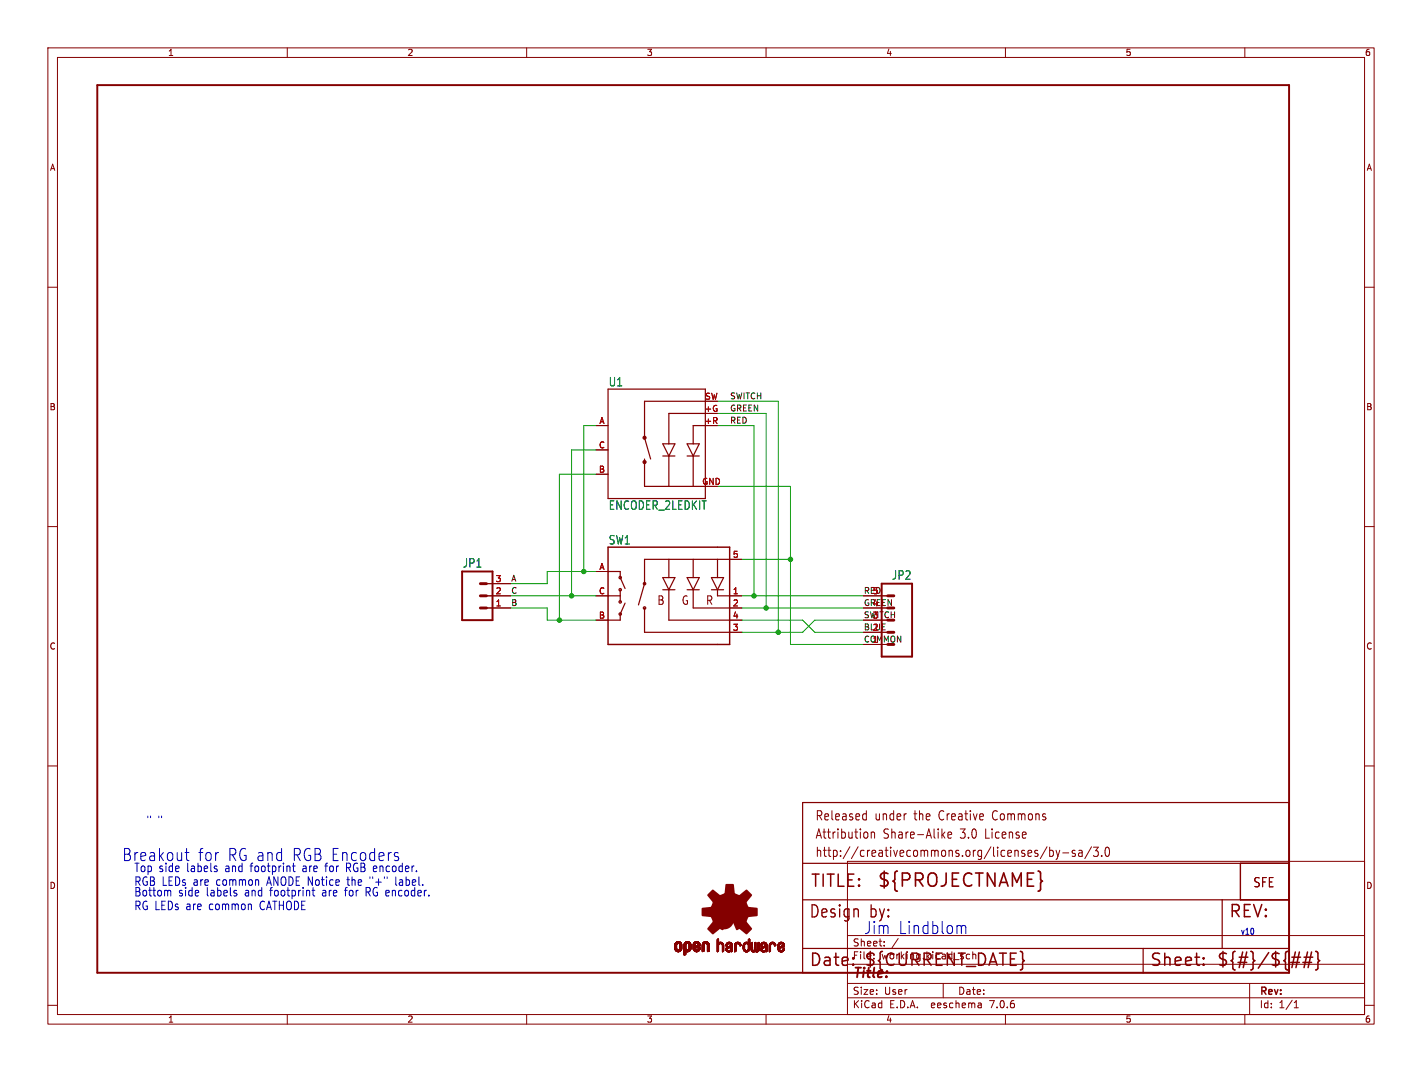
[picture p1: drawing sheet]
<svg xmlns="http://www.w3.org/2000/svg" width="297mm" height="224mm" viewBox="0 0 297 224" stroke-linecap="round" stroke-linejoin="round" font-family="sans-serif">
<defs><g id="words">
<text font-size="3.8" fill="#840000" x="183.1" y="185.7">${PROJECTNAME}</text>
<g font-size="3.5" fill="#0000c2">
<text x="25.4" y="180.1">Breakout</text>
<text x="41.3" y="180.1">for</text>
<text x="47.5" y="180.1">RG and</text>
<text x="61" y="180.1">RGB Encoders</text>
<text x="180.3" y="195.3">Jim</text>
<text x="187.6" y="195.3">Lindblom</text>
</g>
<g font-size="3.5" fill="#840000">
<text x="169.2" y="185.7">TITLE:</text>
<text x="168.9" y="192.1">Design</text>
<text x="181.6" y="192.1">by:</text>
<text x="256.5" y="192.1">REV:</text>
<text x="168.9" y="202.2">Date:</text>
<text x="180.3" y="202.2">${CURRENT_DATE}</text>
<text x="240" y="202.2">Sheet:</text>
<text x="254" y="202.2">${#}/${##}</text>
</g>
<text font-size="2.8" fill="#840000" x="178" y="204.8">Title:</text>
<g font-size="2.7" fill="#840000">
<text x="170.2" y="171.7">Released</text>
<text x="182.7" y="171.7">under</text>
<text x="191.1" y="171.7">the</text>
<text x="196.5" y="171.7">Creative</text>
<text x="208" y="171.7">Commons</text>
<text x="170.2" y="175.5">Attribution</text>
<text x="170.2" y="179.3">http://creativecommons.org/licenses/by-sa/3.0</text>
<text x="184.5" y="175.5">Share-Alike</text>
<text x="200.8" y="175.5">3.0</text>
<text x="206.2" y="175.5">License</text>
<text x="261.6" y="185.6">SFE</text>
</g>
<g font-size="2.5" fill="#006464">
<text x="127.1" y="80.9">U1</text>
<text x="127.1" y="106.7">ENCODER_2LEDKIT</text>
<text x="127.1" y="113.9">SW1</text>
<text x="96.6" y="118.8">JP1</text>
<text x="186.2" y="121.3">JP2</text>
</g>
<g font-size="2.5" fill="#840000">
<text x="137.2" y="126.6">B</text>
<text x="142.2" y="126.6">G</text>
<text x="147.3" y="126.6">R</text>
</g>
<g font-size="2.5" fill="#0000c2">
<text x="30.5" y="172.5">&quot; &quot;</text>
<text x="27.9" y="182.3">Top side</text>
<text x="27.9" y="185.2">RGB LEDs are</text>
<text x="39" y="182.3">labels</text>
<text x="45.3" y="185.2">common</text>
<text x="47.2" y="182.3">and</text>
<text x="52.6" y="182.3">footprint</text>
<text x="56.1" y="185.2">ANODE~{}</text>
<text x="63.6" y="182.3">are</text>
<text x="64.7" y="185.2">Notice</text>
<text x="68.5" y="182.3">for</text>
<text x="73" y="182.3">RGB encoder.</text>
<text x="73.1" y="185.2">the</text>
<text x="78" y="185.2">&quot;+&quot;</text>
<text x="83.4" y="185.2">label.</text>
<text x="27.9" y="187.4">Bottom</text>
<text x="27.9" y="190.3">RG LEDs are</text>
<text x="37.2" y="187.4">side</text>
<text x="43.1" y="187.4">labels</text>
<text x="43.8" y="190.3">common</text>
<text x="51.3" y="187.4">and</text>
<text x="54.5" y="190.3">CATHODE~{}</text>
<text x="56.7" y="187.4">footprint</text>
<text x="67.7" y="187.4">are</text>
<text x="72.6" y="187.4">for</text>
<text x="77.1" y="187.4">RG encoder.</text>
</g>
<g font-size="2.1" fill="#840000">
<text x="178" y="197.9">Sheet:</text>
<text x="178" y="200.6">File:</text>
<text x="184.1" y="200.6">working.kicad_sch</text>
<text x="178" y="208">Size:</text>
<text x="184.7" y="208">User</text>
<text x="200" y="208">Date:</text>
<text x="263" y="208.2">Rev:</text>
<text x="178" y="210.8">KiCad</text>
<text x="185.7" y="210.8">E.D.A.</text>
<text x="194.6" y="210.8">eeschema</text>
<text x="207" y="210.8">7.0.6</text>
<text x="263" y="210.8">Id:</text>
<text x="267.1" y="210.8">1/1</text>
</g>
<g font-size="1.8" fill="#840000">
<text x="35" y="11.9">1</text>
<text x="85" y="11.9">2</text>
<text x="135" y="11.9">3</text>
<text x="185" y="11.9">4</text>
<text x="235" y="11.9">5</text>
<text x="285" y="11.9">6</text>
<text x="10.3" y="35.9">A</text>
<text x="285.3" y="35.9">A</text>
<text x="10.3" y="85.9">B</text>
<text x="285.3" y="85.9">B</text>
<text x="10.3" y="135.9">C</text>
<text x="285.3" y="135.9">C</text>
<text x="10.3" y="185.9">D</text>
<text x="285.3" y="185.9">D</text>
<text x="35" y="213.8">1</text>
<text x="85" y="213.8">2</text>
<text x="135" y="213.8">3</text>
<text x="185" y="213.8">4</text>
<text x="235" y="213.8">5</text>
<text x="285" y="213.8">6</text>
</g>
<g font-size="1.8" fill="#a90000">
<text x="147.2" y="83.6">SW</text>
<text x="125.1" y="88.6">A</text>
<text x="147.1" y="86.1">+G</text>
<text x="147.1" y="88.6">+R</text>
<text x="125" y="93.7">C</text>
<text x="125" y="98.8">B</text>
<text x="146.6" y="101.3">GND</text>
<text x="125.1" y="119.1">A</text>
<text x="153" y="116.6">5</text>
<text x="103.4" y="124.2">2</text>
<text x="103.4" y="121.7">3</text>
<text x="125" y="124.2">C</text>
<text x="153" y="124.2">1</text>
<text x="182.2" y="124.2">5</text>
<text x="103.4" y="126.7">1</text>
<text x="125" y="129.3">B</text>
<text x="153" y="126.7">2</text>
<text x="153" y="131.8">3</text>
<text x="153" y="129.3">4</text>
<text x="182.2" y="131.8">2</text>
<text x="182.2" y="129.3">3</text>
<text x="182.2" y="126.7">4</text>
<text x="182.2" y="134.4">1</text>
</g>
<text font-size="1.8" fill="#0000c2" x="259.1" y="195.3">v10</text>
<g font-size="1.7" fill="#0f0f0f">
<text x="152.4" y="83.5">SWITCH</text>
<text x="152.4" y="86">GREEN</text>
<text x="152.4" y="88.6">RED</text>
<text x="106.7" y="121.6">A</text>
<text x="106.7" y="124.1">C</text>
<text x="180.3" y="124.1">RED</text>
<text x="106.7" y="126.7">B</text>
<text x="180.3" y="126.7">GREEN</text>
<text x="180.3" y="131.7">BLUE</text>
<text x="180.3" y="129.2">SWITCH</text>
<text x="180.3" y="134.3">COMMON</text>
</g>
</g></defs>
<g fill="none" stroke="#840000" stroke-width=".21">
<path d="M10 10h277v203.9h-277zM12 12h273v199.9h-273zM60 10v2M110 10v2M160 10v2M210 10v2M260 10v2M10 60h2M285 60h2M124.5 88.9h2.5M124.5 99.1h2.5M124.5 94h2.5"/>
<path d="M10 110h2M124.5 119.4h2.5M152.4 116.8h2.5M285 110h2M101.6 127h5.1M101.6 124.5h5.1M101.6 121.9h5.1M124.5 129.5h2.5M124.5 124.5h2.5M152.4 132.1h2.5M152.4 129.5h2.5M152.4 127h2.5"/>
<path d="M152.4 124.5h2.5M180.3 134.6h5.1M180.3 132.1h5.1M180.3 129.5h5.1M180.3 127h5.1M180.3 124.5h5.1M10 160h2M285 160h2M177 179.9h108v32h-108zM180.5 170l.4 .1M180.9 169.3v2M180.9 171.2l-.4 .1"/>
<path d="M181.2 174v.9M182 173.8v1.3M182 174l.2-.2 .4 .1 .1 1.2M196.9 174.4l.5 .7M197.4 173.8l-.7 .7M198 174.4l.8-.1-.1-.4-.5-.1-.2 .3 .1 .9h.6M218.7 176.9l-1.4 2.5M219.2 177v1.9M219.2 177.7l.5-.1 .3 .4-.1 .8h-.7M220.6 177.6l.4 1.3M221 178.9l-.2 .5-.2 .1M221.3 177.6l-.3 1.3"/>
<path d="M222 178.2h1.2M224.5 177.7l-.3-.1-.3 .3 .1 .3 .5 .1v.5h-.6M225.3 177.7h.7v1.2M226 178.1l-.5 .1a.4 .4 0 0 0-.3 .3 .4 .4 0 0 0 .3 .4l.5-.1M228 176.9l-1.4 2.5M228.4 177h1l-.6 .7 .5 .2v.8l-.2 .2h-.5l-.2-.2M230.1 178.7v.2M231 177.1l.3-.1a1.34 1.34 0 0 1 0 1.9h-.1a1.44 1.44 0 0 1-.2-1.8zM177 195.4h108M184.7 197.5v.1M184.7 196.7v.1M187.6 196l-1.3 2"/>
<path d="M10 210h2M60 211.9v2M110 211.9v2M160 211.9v2M177 208.4h108M177 205.4h108M177 201.4h108M197 205.4v3M204.9 209.6l.1 .9M205 210.4l-.2 .1M205 209.9h-.2M210 211.9v2"/>
<path d="M260 211.9v2M261 205.4v6.5M270.3 210.5h.9M270.3 209.4l.4-.4v1.5M285 210h2"/>
</g>
<path d="M20.3 17.8h248.9v185.4h-248.9zM96.5 119.4h6.4v10.1h-6.4zM184.1 121.9h6.4v15.3h-6.4z" fill="none" stroke="#840000" stroke-width=".41"/>
<path d="M100.3 124.5h1.3M100.3 127h1.3M100.3 121.9h1.3M185.4 132.1h1.3M185.4 124.5h1.3" fill="none" stroke="#840000" stroke-width=".61"/>
<g fill="#840000" stroke="#840000" stroke-width=".21">
<path d="M140.9 198.1h.4z"/>
<path d="M140.9 198l.4 .1z"/>
<path d="M140.9 198h.4z"/>
<path d="M140.9 197.9l.4 .1z"/>
<path d="M140.9 197.9h.4z"/>
<path d="M140.9 197.8l.4 .1z"/>
<path d="M140.9 197.8h.4z"/>
<path d="M140.9 197.7l.4 .1z"/>
<path d="M140.9 197.7h.4z"/>
<path d="M140.9 197.6l.4 .1z"/>
<path d="M140.9 197.6h.4z"/>
<path d="M140.9 197.5l.4 .1z"/>
<path d="M140.9 197.5h.4z"/>
<path d="M140.9 197.4l.4 .1z"/>
<path d="M140.9 197.4h.4z"/>
<path d="M141 198.2h.4z"/>
<path d="M141 198.2h.3z"/>
<path d="M141 198.1l.3 .1z"/>
<path d="M141 197.4h.3z"/>
<path d="M141 197.3l.3 .1z"/>
<path d="M141 197.3h.3z"/>
<path d="M141 197.3h.4z"/>
<path d="M141 198.3h.4z"/>
<path d="M141 198.2l.4 .1z"/>
<path d="M141 197.2l.4 .1z"/>
<path d="M141 197.2h.4z"/>
<path d="M141 198.3l.5 .1z"/>
<path d="M141 198.3h.5z"/>
<path d="M141 197.1l.5 .1z"/>
<path d="M141 197.1h.5z"/>
<path d="M141 198.4h.5z"/>
<path d="M141 198.4h.6z"/>
<path d="M141 197.1h.6z"/>
<path d="M141 198.4h1.3z"/>
<path d="M141 197.1h1.3z"/>
<path d="M141 198.5h1.3z"/>
<path d="M141 198.4l1.3 .1z"/>
<path d="M141 197l1.3 .1z"/>
<path d="M141 197h1.3z"/>
<path d="M141.1 198.5h1.2z"/>
<path d="M141.1 197h1.2z"/>
<path d="M141.1 197h1.1z"/>
<path d="M141.1 198.5h1.1z"/>
<path d="M141.1 196.9l1.1 .1z"/>
<path d="M141.1 198.5l1.1 .1z"/>
<path d="M141.1 196.9h1.1z"/>
<path d="M141.1 198.6h1.1z"/>
<path d="M141.2 198.6h1z"/>
<path d="M141.2 196.9h1z"/>
<path d="M141.2 198.6l.9 .1z"/>
<path d="M141.2 196.8l.9 .1z"/>
<path d="M141.2 198.7h.9z"/>
<path d="M141.2 196.8h.9z"/>
<path d="M141.3 196.8h.8z"/>
<path d="M141.3 198.7h.8z"/>
<path d="M141.3 198.7h.7z"/>
<path d="M141.3 196.8h.7z"/>
<path d="M141.4 198.7l.6 .1z"/>
<path d="M141.4 196.7l.6 .1z"/>
<path d="M141.4 198.8h.5z"/>
<path d="M141.4 196.7h.5z"/>
<path d="M141.5 198.8h.4z"/>
<path d="M141.5 196.7h.4z"/>
<path d="M141.5 198.8h.3z"/>
<path d="M141.5 196.7h.3z"/>
<path d="M141.6 198.8h.2z"/>
<path d="M141.6 196.7h.2z"/>
<path d="M141.7 197.1h.6z"/>
<path d="M141.8 198.4h.5z"/>
<path d="M141.8 197.1h.5z"/>
<path d="M141.9 198.4h.5z"/>
<path d="M141.9 197.1h.4z"/>
<path d="M141.9 198.3l.5 .1z"/>
<path d="M141.9 198.3h.5z"/>
<path d="M141.9 197.1l.5 .1z"/>
<path d="M141.9 197.2h.5z"/>
<path d="M142 198.3h.4z"/>
<path d="M142 197.2h.4z"/>
<path d="M142 197.2l.4 .1z"/>
<path d="M142 198.2l.4 .1z"/>
<path d="M142 198.2h.4z"/>
<path d="M142 197.3h.4z"/>
<path d="M142 198.1l.4 .1z"/>
<path d="M142 198.1h.4z"/>
<path d="M142 198l.4 .1z"/>
<path d="M142 198h.4z"/>
<path d="M142 197.9l.4 .1z"/>
<path d="M142 197.9h.4z"/>
<path d="M142 197.8l.4 .1z"/>
<path d="M142 197.8h.4z"/>
<path d="M142 197.7l.4 .1z"/>
<path d="M142 197.7h.4z"/>
<path d="M142 197.6l.4 .1z"/>
<path d="M142 197.6h.4z"/>
<path d="M142 197.5l.4 .1z"/>
<path d="M142 197.5h.4z"/>
<path d="M142 197.4l.4 .1z"/>
<path d="M142 197.4h.4z"/>
<path d="M142 197.3l.4 .1z"/>
<path d="M142.9 199.4l.2 .1z"/>
<path d="M142.9 199.4h.2z"/>
<path d="M142.9 199.4h.3z"/>
<path d="M142.9 199.3l.3 .1z"/>
<path d="M142.9 199.3h.3z"/>
<path d="M142.9 199.2l.3 .1z"/>
<path d="M142.9 199.2h.3z"/>
<path d="M142.9 199.1l.3 .1z"/>
<path d="M142.9 199.1h.3z"/>
<path d="M142.9 199l.3 .1z"/>
<path d="M142.9 199h.3z"/>
<path d="M142.9 198.9l.3 .1z"/>
<path d="M142.9 198.9h.3z"/>
<path d="M142.9 198.8l.3 .1z"/>
<path d="M142.9 198.8h.3z"/>
<path d="M142.9 198.8h.4z"/>
<path d="M142.9 198.7l1 .1z"/>
<path d="M142.9 198.7h1z"/>
<path d="M142.9 198.7h1.1z"/>
<path d="M142.9 198.6l1.2 .1z"/>
<path d="M142.9 198.6h1.2z"/>
<path d="M142.9 198.6h1.3z"/>
<path d="M142.9 198.5l1.3 .1z"/>
<path d="M142.9 198.5h1.3z"/>
<path d="M142.9 198.4l1.3 .1z"/>
<path d="M142.9 198.4h1.3z"/>
<path d="M142.9 198.4h.6z"/>
<path d="M142.9 198.4h.5z"/>
<path d="M142.9 198.3l.5 .1z"/>
<path d="M142.9 198.3h.5z"/>
<path d="M142.9 198.3h.4z"/>
<path d="M142.9 198.2l.4 .1z"/>
<path d="M142.9 198.2h.4z"/>
<path d="M142.9 198.2h.3z"/>
<path d="M142.9 198.1l.3 .1z"/>
<path d="M142.9 198.1h.3z"/>
<path d="M142.9 198l.3 .1z"/>
<path d="M142.9 198h.3z"/>
<path d="M142.9 197.9l.3 .1z"/>
<path d="M142.9 197.9h.3z"/>
<path d="M142.9 197.8l.3 .1z"/>
<path d="M142.9 197.8h.3z"/>
<path d="M142.9 197.7l.3 .1z"/>
<path d="M142.9 197.7h.3z"/>
<path d="M142.9 197.6l.3 .1z"/>
<path d="M142.9 197.6h.3z"/>
<path d="M142.9 197.5l.3 .1z"/>
<path d="M142.9 197.5h.3z"/>
<path d="M142.9 197.4l.3 .1z"/>
<path d="M142.9 197.4h.3z"/>
<path d="M142.9 197.3l.3 .1z"/>
<path d="M142.9 197.3h.3z"/>
<path d="M142.9 197.3h.4z"/>
<path d="M142.9 199.5h.1z"/>
<path d="M142.9 197.2l.4 .1z"/>
<path d="M142.9 197.2h.4z"/>
<path d="M142.9 197.2h.5z"/>
<path d="M142.9 197.1l.5 .1z"/>
<path d="M142.9 197.1h.5z"/>
<path d="M142.9 197.1h.6z"/>
<path d="M142.9 197.1h1.3z"/>
<path d="M142.9 197l1.3 .1z"/>
<path d="M142.9 197h1.3z"/>
<path d="M143 197h1.2z"/>
<path d="M143 196.9l1.2 .1z"/>
<path d="M143 196.9h1.2z"/>
<path d="M143 196.9h1.1z"/>
<path d="M143.1 196.9h1z"/>
<path d="M143.1 196.8l1 .1z"/>
<path d="M143.1 196.8h.9z"/>
<path d="M143.2 196.8h.8z"/>
<path d="M143.2 196.8h.7z"/>
<path d="M143.3 196.7l.6 .1z"/>
<path d="M143.3 198.8h.5z"/>
<path d="M143.3 196.7h.5z"/>
<path d="M143.4 198.8h.4z"/>
<path d="M143.4 196.7h.4z"/>
<path d="M143.4 196.7h.3z"/>
<path d="M143.5 198.8h.2z"/>
<path d="M143.5 196.7h.2z"/>
<path d="M143.6 197.1h.6z"/>
<path d="M143.7 198.4h.5z"/>
<path d="M143.7 198.4h.6z"/>
<path d="M143.7 197.1h.6z"/>
<path d="M143.8 198.4h.5z"/>
<path d="M143.8 197.1h.5z"/>
<path d="M143.8 198.3l.5 .1z"/>
<path d="M143.8 197.1l.5 .1z"/>
<path d="M143.8 198.3h.5z"/>
<path d="M143.8 197.2h.5z"/>
<path d="M143.9 198.3h.4z"/>
<path d="M143.9 197.2h.4z"/>
<path d="M143.9 197.2l.4 .1z"/>
<path d="M143.9 198.2l.4 .1z"/>
<path d="M143.9 197.3h.4z"/>
<path d="M143.9 198.2h.4z"/>
<path d="M143.9 198.1l.4 .1z"/>
<path d="M143.9 198.1h.4z"/>
<path d="M143.9 197.4h.4z"/>
<path d="M143.9 197.3l.4 .1z"/>
<path d="M143.9 198l.4 .1z"/>
<path d="M143.9 198h.4z"/>
<path d="M143.9 197.9l.4 .1z"/>
<path d="M143.9 197.9h.4z"/>
<path d="M143.9 197.8l.4 .1z"/>
<path d="M143.9 197.8h.4z"/>
<path d="M143.9 197.7l.4 .1z"/>
<path d="M143.9 197.7h.4z"/>
<path d="M143.9 197.6l.4 .1z"/>
<path d="M143.9 197.6h.4z"/>
<path d="M143.9 197.5l.4 .1z"/>
<path d="M143.9 197.5h.4z"/>
<path d="M143.9 197.4l.4 .1z"/>
<path d="M144.8 198.2h.4z"/>
<path d="M144.8 198.1l.4 .1z"/>
<path d="M144.8 198.1h.4z"/>
<path d="M144.8 198.1h.5z"/>
<path d="M144.8 198l.5 .1z"/>
<path d="M144.8 198h.5z"/>
<path d="M144.8 198h.6z"/>
<path d="M144.8 198h.7z"/>
<path d="M144.8 197.9l.7 .1z"/>
<path d="M144.8 197.9h.7z"/>
<path d="M144.8 197.9h.8z"/>
<path d="M144.8 197.9h.9z"/>
<path d="M144.8 197.8l.9 .1z"/>
<path d="M144.8 197.8h.9z"/>
<path d="M144.8 197.8h1z"/>
<path d="M144.8 197.8h1.1z"/>
<path d="M144.8 197.7l1.1 .1z"/>
<path d="M144.8 197.7h1.2z"/>
<path d="M144.8 197.7h1.3z"/>
<path d="M144.8 197.6l1.4 .1z"/>
<path d="M144.8 197.6h1.4z"/>
<path d="M144.8 197.6h.4z"/>
<path d="M144.8 197.6h.3z"/>
<path d="M144.8 197.5l.3 .1z"/>
<path d="M144.8 197.5h.3z"/>
<path d="M144.8 197.4l.3 .1z"/>
<path d="M144.8 197.4h.3z"/>
<path d="M144.8 197.4h.4z"/>
<path d="M144.8 197.3l.4 .1z"/>
<path d="M144.8 197.3h.4z"/>
<path d="M144.8 198.3h.5z"/>
<path d="M144.8 198.3h.4z"/>
<path d="M144.8 198.2l.4 .1z"/>
<path d="M144.8 197.2l.4 .1z"/>
<path d="M144.8 197.2h.4z"/>
<path d="M144.8 198.4h.5z"/>
<path d="M144.8 198.3l.5 .1z"/>
<path d="M144.8 197.2h.5z"/>
<path d="M144.8 197.1l.5 .1z"/>
<path d="M144.8 197.1h.5z"/>
<path d="M144.8 198.4h.6z"/>
<path d="M144.8 197.1h.6z"/>
<path d="M144.8 198.4h1.3z"/>
<path d="M144.9 198.5h1.2z"/>
<path d="M144.9 198.4l1.2 .1z"/>
<path d="M144.9 197.1h1.2z"/>
<path d="M144.9 197l1.2 .1z"/>
<path d="M144.9 197h1.2z"/>
<path d="M144.9 198.5l1.1 .1z"/>
<path d="M144.9 198.6h1.1z"/>
<path d="M144.9 196.9l1.2 .1z"/>
<path d="M144.9 196.9h1.2z"/>
<path d="M145 198.6h1z"/>
<path d="M145 196.9h1z"/>
<path d="M145 198.6l1 .1z"/>
<path d="M145 196.8l1 .1z"/>
<path d="M145 198.7h.9z"/>
<path d="M145.1 196.8h.9z"/>
<path d="M145.1 198.7h.8z"/>
<path d="M145.1 196.8h.8z"/>
<path d="M145.1 196.8h.7z"/>
<path d="M145.2 198.7h.6z"/>
<path d="M145.2 196.7l.6 .1z"/>
<path d="M145.2 198.7l.6 .1z"/>
<path d="M145.2 196.7h.6z"/>
<path d="M145.2 198.8h.6z"/>
<path d="M145.2 197.6h1z"/>
<path d="M145.3 197.6h.9z"/>
<path d="M145.3 196.7h.4z"/>
<path d="M145.3 198.8h.4z"/>
<path d="M145.3 198.8h.3z"/>
<path d="M145.4 198.8h.2z"/>
<path d="M145.4 197.6h.8z"/>
<path d="M145.4 196.7h.2z"/>
<path d="M145.4 197.5l.8 .1z"/>
<path d="M145.4 197.5h.8z"/>
<path d="M145.5 197.5h.7z"/>
<path d="M145.6 197.5h.6z"/>
<path d="M145.6 197.1h.5z"/>
<path d="M145.6 198.4h.5z"/>
<path d="M145.6 197.1h.6z"/>
<path d="M145.6 197.4l.6 .1z"/>
<path d="M145.7 198.4h.5z"/>
<path d="M145.7 197.4h.5z"/>
<path d="M145.7 197.1h.5z"/>
<path d="M145.7 197.1l.5 .1z"/>
<path d="M145.7 198.3l.5 .1z"/>
<path d="M145.7 197.2h.5z"/>
<path d="M145.7 198.3h.5z"/>
<path d="M145.8 198.3h.4z"/>
<path d="M145.8 197.2h.4z"/>
<path d="M145.8 197.4h.4z"/>
<path d="M145.8 197.2l.4 .1z"/>
<path d="M145.8 197.3h.4z"/>
<path d="M145.8 198.2l.4 .1z"/>
<path d="M145.8 198.2h.4z"/>
<path d="M145.8 197.3l.4 .1z"/>
<path d="M145.8 198.1l.4 .1z"/>
<path d="M145.8 198.1h.4z"/>
<path d="M145.9 198.1h.3z"/>
<path d="M145.9 198l.3 .1z"/>
<path d="M145.9 198h.3z"/>
<path d="M146 198h.2z"/>
<path d="M146 197.9l.2 .1z"/>
<path d="M146 197.9h.2z"/>
<path d="M146.7 198.7h.2z"/>
<path d="M146.7 198.7h.3z"/>
<path d="M146.7 198.6l.3 .1z"/>
<path d="M146.7 198.6h.4z"/>
<path d="M146.7 198.5l.4 .1z"/>
<path d="M146.7 198.5h.4z"/>
<path d="M146.7 198.4l.4 .1z"/>
<path d="M146.7 198.4h.4z"/>
<path d="M146.7 198.3l.4 .1z"/>
<path d="M146.7 198.3h.4z"/>
<path d="M146.7 198.2l.4 .1z"/>
<path d="M146.7 198.2h.4z"/>
<path d="M146.7 198.1l.4 .1z"/>
<path d="M146.7 198.1h.4z"/>
<path d="M146.7 198l.4 .1z"/>
<path d="M146.7 198h.4z"/>
<path d="M146.7 197.9l.4 .1z"/>
<path d="M146.7 197.9h.4z"/>
<path d="M146.7 197.8l.4 .1z"/>
<path d="M146.7 197.8h.4z"/>
<path d="M146.7 197.7l.4 .1z"/>
<path d="M146.7 197.7h.4z"/>
<path d="M146.7 197.6l.4 .1z"/>
<path d="M146.7 197.6h.4z"/>
<path d="M146.7 197.5l.4 .1z"/>
<path d="M146.7 197.5h.4z"/>
<path d="M146.7 197.4l.4 .1z"/>
<path d="M146.7 197.4h.4z"/>
<path d="M146.7 197.3l.4 .1z"/>
<path d="M146.7 197.3h.4z"/>
<path d="M146.7 198.7l.2 .1z"/>
<path d="M146.7 198.8h.1z"/>
<path d="M146.7 197.2l.4 .1z"/>
<path d="M146.7 197.2h.4z"/>
<path d="M146.7 197.2h.5z"/>
<path d="M146.7 197.1l.5 .1z"/>
<path d="M146.7 197.1h.5z"/>
<path d="M146.7 197.1h.6z"/>
<path d="M146.8 197.1h.6z"/>
<path d="M146.8 197.1h1.3z"/>
<path d="M146.8 197l1.3 .1z"/>
<path d="M146.8 197h1.3z"/>
<path d="M146.8 197h1.2z"/>
<path d="M146.8 196.9l1.2 .1z"/>
<path d="M146.8 196.9h1.2z"/>
<path d="M146.9 196.9h1.1z"/>
<path d="M146.9 196.9h1z"/>
<path d="M146.9 196.8l1 .1z"/>
<path d="M146.9 196.8h1z"/>
<path d="M147 196.8h.8z"/>
<path d="M147.1 196.8h.6z"/>
<path d="M147.1 196.7l.6 .1z"/>
<path d="M147.1 196.7h.6z"/>
<path d="M147.2 196.7h.4z"/>
<path d="M147.3 196.7h.3z"/>
<path d="M147.3 196.7h.2z"/>
<path d="M147.5 197.1h.6z"/>
<path d="M147.6 197.1h.5z"/>
<path d="M147.6 197.1l.5 .1z"/>
<path d="M147.6 197.2h.5z"/>
<path d="M147.7 197.2h.4z"/>
<path d="M147.7 197.2l.4 .1z"/>
<path d="M147.7 197.3h.4z"/>
<path d="M147.7 198.7h.3z"/>
<path d="M147.7 198.7h.4z"/>
<path d="M147.7 198.6l.4 .1z"/>
<path d="M147.7 198.6h.5z"/>
<path d="M147.7 198.5l.5 .1z"/>
<path d="M147.7 198.5h.5z"/>
<path d="M147.7 198.4l.5 .1z"/>
<path d="M147.7 198.4h.5z"/>
<path d="M147.7 198.3l.5 .1z"/>
<path d="M147.7 198.3h.5z"/>
<path d="M147.7 198.2l.5 .1z"/>
<path d="M147.7 198.2h.5z"/>
<path d="M147.7 198.1l.5 .1z"/>
<path d="M147.7 198.1h.5z"/>
<path d="M147.7 198l.5 .1z"/>
<path d="M147.7 198h.5z"/>
<path d="M147.7 197.9l.5 .1z"/>
<path d="M147.7 197.9h.5z"/>
<path d="M147.7 197.8l.5 .1z"/>
<path d="M147.7 197.8h.5z"/>
<path d="M147.7 197.7l.5 .1z"/>
<path d="M147.7 197.7h.5z"/>
<path d="M147.7 197.6l.5 .1z"/>
<path d="M147.7 197.6h.5z"/>
<path d="M147.7 197.5l.5 .1z"/>
<path d="M147.7 197.5h.5z"/>
<path d="M147.7 197.4l.5 .1z"/>
<path d="M147.7 197.4h.5z"/>
<path d="M147.7 197.3l.5 .1z"/>
<path d="M147.8 198.7l.2 .1z"/>
<path d="M147.8 198.7h.2z"/>
<path d="M147.8 198.8h.1z"/>
<path d="M149.8 198.8h.1z"/>
<path d="M149.8 198.8h.2z"/>
<path d="M149.8 196.3h.3z"/>
<path d="M149.8 198.7l.2 .1z"/>
<path d="M149.8 198.7h.2z"/>
<path d="M149.8 198.7h.3z"/>
<path d="M149.8 198.6l.3 .1z"/>
<path d="M149.8 198.6h.3z"/>
<path d="M149.8 198.5l.3 .1z"/>
<path d="M149.8 198.5h.3z"/>
<path d="M149.8 198.4l.3 .1z"/>
<path d="M149.8 198.4h.3z"/>
<path d="M149.8 198.3l.3 .1z"/>
<path d="M149.8 198.3h.3z"/>
<path d="M149.8 198.2l.3 .1z"/>
<path d="M149.8 198.2h.3z"/>
<path d="M149.8 198.1l.3 .1z"/>
<path d="M149.8 198.1h.3z"/>
<path d="M149.8 198l.3 .1z"/>
<path d="M149.8 198h.3z"/>
<path d="M149.8 197.9l.3 .1z"/>
<path d="M149.8 197.9h.3z"/>
<path d="M149.8 197.8l.3 .1z"/>
<path d="M149.8 197.8h.3z"/>
<path d="M149.8 197.7l.3 .1z"/>
<path d="M149.8 197.7h.3z"/>
<path d="M149.8 197.6l.3 .1z"/>
<path d="M149.8 197.6h.3z"/>
<path d="M149.8 197.5l.3 .1z"/>
<path d="M149.8 197.5h.3z"/>
<path d="M149.8 197.4l.3 .1z"/>
<path d="M149.8 197.4h.3z"/>
<path d="M149.8 197.3l.3 .1z"/>
<path d="M149.8 197.3h.3z"/>
<path d="M149.8 197.3h.4z"/>
<path d="M149.8 197.2l.4 .1z"/>
<path d="M149.8 197.2h.4z"/>
<path d="M149.8 197.2h.5z"/>
<path d="M149.8 197.1l.5 .1z"/>
<path d="M149.8 197.1h.5z"/>
<path d="M149.8 197.1h.6z"/>
<path d="M149.8 197.1h1.2z"/>
<path d="M149.8 197l1.2 .1z"/>
<path d="M149.8 197h1.2z"/>
<path d="M149.8 197h1.1z"/>
<path d="M149.8 196.9l1.1 .1z"/>
<path d="M149.8 196.9h1.1z"/>
<path d="M149.8 196.9h1z"/>
<path d="M149.8 196.9h.3z"/>
<path d="M149.8 196.8l.3 .1z"/>
<path d="M149.8 196.8h.3z"/>
<path d="M149.8 196.7l.3 .1z"/>
<path d="M149.8 196.7h.3z"/>
<path d="M149.8 196.6l.3 .1z"/>
<path d="M149.8 196.6h.3z"/>
<path d="M149.8 196.5l.3 .1z"/>
<path d="M149.8 196.5h.3z"/>
<path d="M149.8 196.4l.3 .1z"/>
<path d="M149.8 196.4h.3z"/>
<path d="M149.8 196.3l.3 .1z"/>
<path d="M149.8 196.2l.3 .1z"/>
<path d="M149.8 196.2h.3z"/>
<path d="M149.9 196.2h.2z"/>
<path d="M150.2 196.9h.6z"/>
<path d="M150.2 196.9h.5z"/>
<path d="M150.3 196.8l.4 .1z"/>
<path d="M150.3 196.8h.4z"/>
<path d="M150.5 197.1h.5z"/>
<path d="M150.6 197.1h.4z"/>
<path d="M150.7 197.1l.4 .1z"/>
<path d="M150.7 197.2h.4z"/>
<path d="M150.8 197.2h.3z"/>
<path d="M150.8 197.2l.3 .1z"/>
<path d="M150.8 197.3h.3z"/>
<path d="M150.8 197.3l.3 .1z"/>
<path d="M150.8 197.4h.3z"/>
<path d="M150.9 197.4h.2z"/>
<path d="M150.9 197.5h.2z"/>
<path d="M150.9 197.4l.2 .1z"/>
<path d="M150.9 198.8h.1z"/>
<path d="M150.9 198.8h.2z"/>
<path d="M150.9 198.7l.2 .1z"/>
<path d="M150.9 198.7h.2z"/>
<path d="M150.9 198.6l.2 .1z"/>
<path d="M150.9 198.6h.2z"/>
<path d="M150.9 198.5l.2 .1z"/>
<path d="M150.9 198.5h.2z"/>
<path d="M150.9 198.4l.2 .1z"/>
<path d="M150.9 198.4h.2z"/>
<path d="M150.9 198.3l.2 .1z"/>
<path d="M150.9 198.3h.2z"/>
<path d="M150.9 198.2l.2 .1z"/>
<path d="M150.9 198.2h.2z"/>
<path d="M150.9 198.1l.2 .1z"/>
<path d="M150.9 198.1h.2z"/>
<path d="M150.9 198l.2 .1z"/>
<path d="M150.9 198h.2z"/>
<path d="M150.9 197.9l.2 .1z"/>
<path d="M150.9 197.9h.2z"/>
<path d="M150.9 197.8l.2 .1z"/>
<path d="M150.9 197.8h.2z"/>
<path d="M150.9 197.7l.2 .1z"/>
<path d="M150.9 197.7h.2z"/>
<path d="M150.9 197.6l.2 .1z"/>
<path d="M150.9 197.6h.2z"/>
<path d="M150.9 197.5l.2 .1z"/>
<path d="M151.6 198.4h.3z"/>
<path d="M151.6 198.3l.3 .1z"/>
<path d="M151.6 198.3h.3z"/>
<path d="M151.6 198.2l.3 .1z"/>
<path d="M151.6 198.2h.3z"/>
<path d="M151.6 197.6h.2z"/>
<path d="M151.6 197.5l.3 .1z"/>
<path d="M151.6 197.5h.3z"/>
<path d="M151.6 198.4l.4 .1z"/>
<path d="M151.6 198.4h.4z"/>
<path d="M151.6 198.2h.4z"/>
<path d="M151.6 197.6h.1z"/>
<path d="M151.6 197.4l.3 .1z"/>
<path d="M151.6 197.4h.3z"/>
<path d="M151.6 198.5h.4z"/>
<path d="M151.6 198.1l.4 .1z"/>
<path d="M151.6 198.1h.4z"/>
<path d="M151.6 197.3l.3 .1z"/>
<path d="M151.6 197.3h.3z"/>
<path d="M151.6 198.5h.5z"/>
<path d="M151.6 198.1h.5z"/>
<path d="M151.6 198.1h.6z"/>
<path d="M151.6 197.3h.4z"/>
<path d="M151.7 198.6h.8z"/>
<path d="M151.7 198.5l.4 .1z"/>
<path d="M151.7 198l.5 .1z"/>
<path d="M151.7 197.2l.3 .1z"/>
<path d="M151.7 197.2h.3z"/>
<path d="M151.7 198h.5z"/>
<path d="M151.7 197.2h.4z"/>
<path d="M151.7 198h.6z"/>
<path d="M151.7 198h.7z"/>
<path d="M151.7 197.1l.4 .1z"/>
<path d="M151.7 197.1h.5z"/>
<path d="M151.7 198.6l.8 .1z"/>
<path d="M151.7 197.9l.7 .1z"/>
<path d="M151.7 197.1h.6z"/>
<path d="M151.7 198.7h.8z"/>
<path d="M151.7 197.9h.7z"/>
<path d="M151.7 197.1h1.1z"/>
<path d="M151.8 198.7h.7z"/>
<path d="M151.8 197.9h.6z"/>
<path d="M151.8 197.1h1z"/>
<path d="M151.8 197.9h.7z"/>
<path d="M151.8 197l1 .1z"/>
<path d="M151.8 197h1z"/>
<path d="M151.8 197.9h.8z"/>
<path d="M151.8 197h.9z"/>
<path d="M151.9 197h.8z"/>
<path d="M151.9 198.7l.6 .1z"/>
<path d="M151.9 197.8l1.1 .1z"/>
<path d="M151.9 196.9l.8 .1z"/>
<path d="M151.9 198.8h.6z"/>
<path d="M151.9 196.9h.8z"/>
<path d="M151.9 197.8h1.1z"/>
<path d="M151.9 196.9h.7z"/>
<path d="M152 197.8h1z"/>
<path d="M152 198.8h.5z"/>
<path d="M152 196.9h.6z"/>
<path d="M152 198.8h.4z"/>
<path d="M152 196.9h.5z"/>
<path d="M152.1 197.8h.9z"/>
<path d="M152.1 196.8l.4 .1z"/>
<path d="M152.1 196.8h.4z"/>
<path d="M152.1 197.7l.9 .1z"/>
<path d="M152.2 197.7h.8z"/>
<path d="M152.2 198.5l.2 .1z"/>
<path d="M152.2 196.8h.2z"/>
<path d="M152.3 198.5h.1z"/>
<path d="M152.3 197.7h.7z"/>
<path d="M152.3 197.1h.6z"/>
<path d="M152.4 197.1h.5z"/>
<path d="M152.4 197.6l.6 .1z"/>
<path d="M152.4 197.6h.6z"/>
<path d="M152.5 197.1l.4 .1z"/>
<path d="M152.5 197.6h.5z"/>
<path d="M152.5 197.2h.4z"/>
<path d="M152.6 197.2h.3z"/>
<path d="M152.6 197.6h.4z"/>
<path d="M152.6 197.2l.3 .1z"/>
<path d="M152.6 197.3h.3z"/>
<path d="M152.6 197.5l.4 .1z"/>
<path d="M152.6 197.9h.4z"/>
<path d="M152.6 197.5h.4z"/>
<path d="M152.6 197.3h.4z"/>
<path d="M152.6 197.4h.4z"/>
<path d="M152.6 197.3l.4 .1z"/>
<path d="M152.7 197.9h.3z"/>
<path d="M152.7 197.5h.3z"/>
<path d="M152.7 197.4h.3z"/>
<path d="M152.7 198.8h.1z"/>
<path d="M152.7 198.8h.2z"/>
<path d="M152.7 198.7l.2 .1z"/>
<path d="M152.7 198.7h.3z"/>
<path d="M152.7 198.6l.3 .1z"/>
<path d="M152.7 198.6h.3z"/>
<path d="M152.7 198.5l.3 .1z"/>
<path d="M152.7 198.5h.3z"/>
<path d="M152.7 198.4l.3 .1z"/>
<path d="M152.7 198.4h.3z"/>
<path d="M152.7 198.3l.3 .1z"/>
<path d="M152.7 198.3h.3z"/>
<path d="M152.7 198.2l.3 .1z"/>
<path d="M152.7 198.2h.3z"/>
<path d="M152.7 198.1l.3 .1z"/>
<path d="M152.7 198.1h.3z"/>
<path d="M152.7 198l.3 .1z"/>
<path d="M152.7 198h.3z"/>
<path d="M152.7 197.9l.3 .1z"/>
<path d="M152.7 197.4l.3 .1z"/>
<path d="M153.4 198.8h.1z"/>
<path d="M153.4 198.8h.2z"/>
<path d="M153.4 198.7l.2 .1z"/>
<path d="M153.4 198.7h.3z"/>
<path d="M153.4 198.6l.3 .1z"/>
<path d="M153.4 198.6h.3z"/>
<path d="M153.4 198.5l.3 .1z"/>
<path d="M153.4 198.5h.3z"/>
<path d="M153.4 198.4l.3 .1z"/>
<path d="M153.4 198.4h.3z"/>
<path d="M153.4 198.3l.3 .1z"/>
<path d="M153.4 198.3h.3z"/>
<path d="M153.4 198.2l.3 .1z"/>
<path d="M153.4 198.2h.3z"/>
<path d="M153.4 198.1l.3 .1z"/>
<path d="M153.4 198.1h.3z"/>
<path d="M153.4 198l.3 .1z"/>
<path d="M153.4 198h.3z"/>
<path d="M153.4 197.9l.3 .1z"/>
<path d="M153.4 197.9h.3z"/>
<path d="M153.4 197.8l.3 .1z"/>
<path d="M153.4 197.8h.3z"/>
<path d="M153.4 197.7l.3 .1z"/>
<path d="M153.4 197.7h.3z"/>
<path d="M153.4 197.6l.3 .1z"/>
<path d="M153.4 197.6h.3z"/>
<path d="M153.4 197.5l.3 .1z"/>
<path d="M153.4 197.5h.3z"/>
<path d="M153.4 197.4l.3 .1z"/>
<path d="M153.4 197.4h.3z"/>
<path d="M153.4 197.3l.3 .1z"/>
<path d="M153.4 197.3h.3z"/>
<path d="M153.4 197.3h.4z"/>
<path d="M153.5 197.3h.3z"/>
<path d="M153.5 197.2l.3 .1z"/>
<path d="M153.5 197.2h.3z"/>
<path d="M153.5 197.2h.4z"/>
<path d="M153.5 197.1l.4 .1z"/>
<path d="M153.5 197.1h.5z"/>
<path d="M153.5 197.1h.6z"/>
<path d="M153.5 197.1h1.2z"/>
<path d="M153.6 197.1h1z"/>
<path d="M153.6 197l1 .1z"/>
<path d="M153.6 197h1z"/>
<path d="M153.7 197h.8z"/>
<path d="M153.7 196.9l.8 .1z"/>
<path d="M153.7 196.9h.8z"/>
<path d="M153.8 196.9h.7z"/>
<path d="M153.8 196.9h.6z"/>
<path d="M153.9 196.8l.4 .1z"/>
<path d="M153.9 196.8h.4z"/>
<path d="M154 196.8h.1z"/>
<path d="M154.1 197.1h.6z"/>
<path d="M154.2 197.1h.5z"/>
<path d="M154.3 197.1l.4 .1z"/>
<path d="M154.3 197.2h.4z"/>
<path d="M154.4 197.2h.3z"/>
<path d="M154.4 197.2l.3 .1z"/>
<path d="M154.4 197.3h.4z"/>
<path d="M154.4 197.3h.3z"/>
<path d="M154.5 197.3l.3 .1z"/>
<path d="M154.5 197.3h.3z"/>
<path d="M154.5 197.4h.3z"/>
<path d="M154.5 197.5h.2z"/>
<path d="M154.5 197.5h.3z"/>
<path d="M154.5 197.4l.3 .1z"/>
<path d="M154.5 197.6h.2z"/>
<path d="M154.5 197.5l.2 .1z"/>
<path d="M154.5 197.6h.1z"/>
<path d="M155.2 198.2h.3z"/>
<path d="M155.2 198.1l.3 .1z"/>
<path d="M155.2 198.1h.3z"/>
<path d="M155.2 198l.3 .1z"/>
<path d="M155.2 198h.3z"/>
<path d="M155.2 197.9l.3 .1z"/>
<path d="M155.2 197.9h.3z"/>
<path d="M155.2 197.8l.3 .1z"/>
<path d="M155.2 197.8h.3z"/>
<path d="M155.2 197.7l.3 .1z"/>
<path d="M155.2 197.7h.3z"/>
<path d="M155.2 197.6l.3 .1z"/>
<path d="M155.2 197.6h.3z"/>
<path d="M155.2 197.5l.3 .1z"/>
<path d="M155.2 197.5h.3z"/>
<path d="M155.2 197.4l.3 .1z"/>
<path d="M155.2 197.4h.3z"/>
<path d="M155.2 198.3h.3z"/>
<path d="M155.2 198.2l.3 .1z"/>
<path d="M155.3 198.3h.2z"/>
<path d="M155.3 197.4h.2z"/>
<path d="M155.3 198.4h.3z"/>
<path d="M155.3 198.3l.3 .1z"/>
<path d="M155.3 198.3h.3z"/>
<path d="M155.3 197.3l.3 .1z"/>
<path d="M155.3 197.3h.3z"/>
<path d="M155.3 197.2l.3 .1z"/>
<path d="M155.3 198.5h.4z"/>
<path d="M155.3 198.4l.3 .1z"/>
<path d="M155.3 197.2h.3z"/>
<path d="M155.3 197.2h.4z"/>
<path d="M155.3 198.5h.5z"/>
<path d="M155.3 197.1l.4 .1z"/>
<path d="M155.3 197.1h.5z"/>
<path d="M155.4 198.6h1.1z"/>
<path d="M155.4 198.5l.5 .1z"/>
<path d="M155.4 197.1h.4z"/>
<path d="M155.4 197.1h.5z"/>
<path d="M155.4 197.1h1.2z"/>
<path d="M155.4 198.6h1z"/>
<path d="M155.4 197l1.2 .1z"/>
<path d="M155.4 197h1.2z"/>
<path d="M155.4 198.6l1 .1z"/>
<path d="M155.4 198.7h1z"/>
<path d="M155.5 198.7h.9z"/>
<path d="M155.5 197h1.1z"/>
<path d="M155.5 198.7h.8z"/>
<path d="M155.5 196.9l1.1 .1z"/>
<path d="M155.5 196.9h1.1z"/>
<path d="M155.6 198.7l.7 .1z"/>
<path d="M155.6 196.9h1z"/>
<path d="M155.6 198.8h.7z"/>
<path d="M155.6 196.9h.6z"/>
<path d="M155.6 198.8h.6z"/>
<path d="M155.7 198.8h.5z"/>
<path d="M155.7 196.9h.5z"/>
<path d="M155.7 198.8h.4z"/>
<path d="M155.7 196.8l.4 .1z"/>
<path d="M155.7 196.8h.4z"/>
<path d="M155.8 196.8h.2z"/>
<path d="M155.9 197.1h.7z"/>
<path d="M156 198.5l.5 .1z"/>
<path d="M156 197.1h.6z"/>
<path d="M156 198.5h.5z"/>
<path d="M156.1 197.1h.5z"/>
<path d="M156.1 198.5h.4z"/>
<path d="M156.1 197.1l.5 .1z"/>
<path d="M156.1 197.2h.5z"/>
<path d="M156.2 197.2h.4z"/>
<path d="M156.2 198.5h.3z"/>
<path d="M156.2 198.4l.3 .1z"/>
<path d="M156.2 198.4h.3z"/>
<path d="M156.2 197.2l.4 .1z"/>
<path d="M156.2 197.3h.4z"/>
<path d="M156.2 198.4h.4z"/>
<path d="M156.3 198.4h.3z"/>
<path d="M156.3 197.3h.3z"/>
<path d="M156.3 196.9h.3z"/>
<path d="M156.3 198.3l.3 .1z"/>
<path d="M156.3 198.3h.3z"/>
<path d="M156.3 197.3l.3 .1z"/>
<path d="M156.3 198.2l.3 .1z"/>
<path d="M156.3 198.2h.3z"/>
<path d="M156.3 198.1h.3z"/>
<path d="M156.3 198l.3 .1z"/>
<path d="M156.3 198h.3z"/>
<path d="M156.3 197.9h.3z"/>
<path d="M156.3 197.8l.3 .1z"/>
<path d="M156.3 197.8h.3z"/>
<path d="M156.3 197.7h.3z"/>
<path d="M156.3 197.6h.3z"/>
<path d="M156.3 197.5h.3z"/>
<path d="M156.3 197.4l.3 .1z"/>
<path d="M156.3 197.4h.3z"/>
<path d="M156.3 196.8l.3 .1z"/>
<path d="M156.3 196.8h.3z"/>
<path d="M156.3 196.7h.3z"/>
<path d="M156.3 196.6h.3z"/>
<path d="M156.3 196.5h.3z"/>
<path d="M156.3 196.4l.3 .1z"/>
<path d="M156.3 196.4h.3z"/>
<path d="M156.3 196.3l.3 .1z"/>
<path d="M156.3 196.3h.3z"/>
<path d="M156.3 198.1l.3 .1z"/>
<path d="M156.3 197.9l.3 .1z"/>
<path d="M156.3 197.7l.3 .1z"/>
<path d="M156.3 197.6l.3 .1z"/>
<path d="M156.3 197.5l.3 .1z"/>
<path d="M156.3 196.7l.3 .1z"/>
<path d="M156.3 196.6l.3 .1z"/>
<path d="M156.3 196.5l.3 .1z"/>
<path d="M156.3 196.2l.3 .1z"/>
<path d="M156.3 196.2h.3z"/>
<path d="M156.4 196.2h.2z"/>
<path d="M156.5 196.2h.1z"/>
<path d="M156.9 198.3h.3z"/>
<path d="M156.9 198.2l.3 .1z"/>
<path d="M156.9 198.2h.3z"/>
<path d="M156.9 198.1l.3 .1z"/>
<path d="M156.9 198.1h.3z"/>
<path d="M156.9 198l.3 .1z"/>
<path d="M156.9 198h.3z"/>
<path d="M156.9 197.9l.3 .1z"/>
<path d="M156.9 197.9h.3z"/>
<path d="M156.9 197.8l.3 .1z"/>
<path d="M156.9 197.8h.3z"/>
<path d="M156.9 197.7l.3 .1z"/>
<path d="M156.9 197.7h.3z"/>
<path d="M156.9 197.6l.3 .1z"/>
<path d="M156.9 197.6h.3z"/>
<path d="M156.9 197.5l.3 .1z"/>
<path d="M156.9 197.5h.3z"/>
<path d="M156.9 197.4l.3 .1z"/>
<path d="M156.9 197.4h.3z"/>
<path d="M156.9 197.3l.3 .1z"/>
<path d="M156.9 197.3h.3z"/>
<path d="M156.9 197.2l.3 .1z"/>
<path d="M156.9 197.2h.3z"/>
<path d="M156.9 197.1l.3 .1z"/>
<path d="M156.9 197.1h.3z"/>
<path d="M156.9 197l.3 .1z"/>
<path d="M156.9 197h.3z"/>
<path d="M156.9 198.5h.3z"/>
<path d="M156.9 198.4l.3 .1z"/>
<path d="M156.9 198.4h.3z"/>
<path d="M156.9 198.3l.3 .1z"/>
<path d="M156.9 196.9l.3 .1z"/>
<path d="M156.9 198.5h.4z"/>
<path d="M156.9 196.9h.3z"/>
<path d="M156.9 198.5l1.6 .1z"/>
<path d="M156.9 198.6h1.6z"/>
<path d="M157 198.6h1.5z"/>
<path d="M157 196.9h.2z"/>
<path d="M157 198.7h1.5z"/>
<path d="M157 198.6l1.5 .1z"/>
<path d="M157 198.7h1.4z"/>
<path d="M157.1 198.7h1.3z"/>
<path d="M157.1 198.7l.6 .1z"/>
<path d="M157.1 198.8h.5z"/>
<path d="M157.2 198.8h.4z"/>
<path d="M157.2 198.8h.3z"/>
<path d="M157.4 198.5h.6z"/>
<path d="M157.5 198.5h.5z"/>
<path d="M157.5 198.5h.4z"/>
<path d="M157.5 198.4l.4 .1z"/>
<path d="M157.5 198.4h.4z"/>
<path d="M157.6 198.4h.3z"/>
<path d="M157.6 198.3l.3 .1z"/>
<path d="M157.6 198.3h.3z"/>
<path d="M157.6 198.2h.3z"/>
<path d="M157.6 198.1h.3z"/>
<path d="M157.6 198h.3z"/>
<path d="M157.6 197.9l.3 .1z"/>
<path d="M157.6 197.9h.3z"/>
<path d="M157.6 198.2l.3 .1z"/>
<path d="M157.6 198.1l.3 .1z"/>
<path d="M157.6 198l.3 .1z"/>
<path d="M157.6 197.8l.3 .1z"/>
<path d="M157.6 197.8h.3z"/>
<path d="M157.6 197.7l.3 .1z"/>
<path d="M157.6 197.7h.3z"/>
<path d="M157.6 197.6l.3 .1z"/>
<path d="M157.6 197.6h.3z"/>
<path d="M157.6 197.5l.3 .1z"/>
<path d="M157.6 197.5h.3z"/>
<path d="M157.6 197.4l.3 .1z"/>
<path d="M157.6 197.4h.3z"/>
<path d="M157.6 197.3l.3 .1z"/>
<path d="M157.6 197.3h.3z"/>
<path d="M157.6 197.2l.3 .1z"/>
<path d="M157.6 197.2h.3z"/>
<path d="M157.6 197.1l.3 .1z"/>
<path d="M157.6 197.1h.3z"/>
<path d="M157.6 197l.3 .1z"/>
<path d="M157.6 197h.3z"/>
<path d="M157.6 196.9l.3 .1z"/>
<path d="M157.6 196.9h.3z"/>
<path d="M157.7 196.9h.2z"/>
<path d="M157.7 198.7l.7 .1z"/>
<path d="M157.8 196.9h.1z"/>
<path d="M157.8 198.8h.5z"/>
<path d="M157.9 198.8h.4z"/>
<path d="M157.9 198.8h.3z"/>
<path d="M158.1 198.5h.4z"/>
<path d="M158.2 198.5h.4z"/>
<path d="M158.2 198.4l.4 .1z"/>
<path d="M158.2 198.4h.4z"/>
<path d="M158.3 198.4h.3z"/>
<path d="M158.3 198.3l.3 .1z"/>
<path d="M158.3 198.3h.3z"/>
<path d="M158.3 198.2l.3 .1z"/>
<path d="M158.3 198.2h.3z"/>
<path d="M158.3 198.1l.3 .1z"/>
<path d="M158.3 198.1h.3z"/>
<path d="M158.3 198l.3 .1z"/>
<path d="M158.3 198h.3z"/>
<path d="M158.3 197.9l.3 .1z"/>
<path d="M158.3 197.9h.3z"/>
<path d="M158.3 197.8l.3 .1z"/>
<path d="M158.3 197.8h.3z"/>
<path d="M158.3 197.7l.3 .1z"/>
<path d="M158.3 197.7h.3z"/>
<path d="M158.3 197.6l.3 .1z"/>
<path d="M158.3 197.6h.3z"/>
<path d="M158.3 197.5l.3 .1z"/>
<path d="M158.3 197.5h.3z"/>
<path d="M158.3 197.4l.3 .1z"/>
<path d="M158.3 197.4h.3z"/>
<path d="M158.3 197.3l.3 .1z"/>
<path d="M158.3 197.3h.3z"/>
<path d="M158.3 197.2l.3 .1z"/>
<path d="M158.3 197.2h.3z"/>
<path d="M158.3 197.1l.3 .1z"/>
<path d="M158.3 197.1h.3z"/>
<path d="M158.3 197l.3 .1z"/>
<path d="M158.3 197h.3z"/>
<path d="M158.3 196.9l.3 .1z"/>
<path d="M158.3 196.9h.3z"/>
<path d="M158.4 196.9h.2z"/>
<path d="M158.8 198.4h.4z"/>
<path d="M158.8 198.3l.4 .1z"/>
<path d="M158.8 198.3h.4z"/>
<path d="M158.8 198.2l.4 .1z"/>
<path d="M158.8 198.2h.4z"/>
<path d="M158.9 198.4l.3 .1z"/>
<path d="M158.9 198.4h.3z"/>
<path d="M158.9 198.2h.3z"/>
<path d="M158.9 197.6h.1z"/>
<path d="M158.9 197.6h.2z"/>
<path d="M158.9 197.5l.2 .1z"/>
<path d="M158.9 197.5h.2z"/>
<path d="M158.9 197.5h.3z"/>
<path d="M158.9 197.4l.3 .1z"/>
<path d="M158.9 197.4h.3z"/>
<path d="M158.9 198.5h.3z"/>
<path d="M158.9 198.1l.3 .1z"/>
<path d="M158.9 198.1h.4z"/>
<path d="M158.9 197.3l.3 .1z"/>
<path d="M158.9 197.3h.3z"/>
<path d="M158.9 198.5h.4z"/>
<path d="M158.9 198.5l.8 .1z"/>
<path d="M158.9 198.5h.5z"/>
<path d="M158.9 198.1h.5z"/>
<path d="M158.9 198.6h.8z"/>
<path d="M158.9 198l.5 .1z"/>
<path d="M158.9 198h.5z"/>
<path d="M158.9 197.2l.4 .1z"/>
<path d="M158.9 197.2h.4z"/>
<path d="M158.9 198h.6z"/>
<path d="M158.9 198h.7z"/>
<path d="M159 198.6h.7z"/>
<path d="M159 198h.6z"/>
<path d="M159 197.1l.4 .1z"/>
<path d="M159 197.1h.4z"/>
<path d="M159 197.9l.6 .1z"/>
<path d="M159 198.6l.7 .1z"/>
<path d="M159 197.9h.6z"/>
<path d="M159 197.1h.5z"/>
<path d="M159 198.7h.7z"/>
<path d="M159 197.1h1.1z"/>
<path d="M159 197.9h.7z"/>
<path d="M159 197l1.1 .1z"/>
<path d="M159 197h1.1z"/>
<path d="M159 197h1z"/>
<path d="M159.1 198.7h.7z"/>
<path d="M159.1 197.9h.7z"/>
<path d="M159.1 197h.9z"/>
<path d="M159.1 198.7l.6 .1z"/>
<path d="M159.1 197.8l.8 .1z"/>
<path d="M159.1 196.9l.9 .1z"/>
<path d="M159.2 198.8h.5z"/>
<path d="M159.2 196.9h.7z"/>
<path d="M159.2 197.8h1z"/>
<path d="M159.2 196.9h.6z"/>
<path d="M159.3 197.8h.9z"/>
<path d="M159.3 196.9h.5z"/>
<path d="M159.3 198.8h.4z"/>
<path d="M159.3 196.8l.5 .1z"/>
<path d="M159.4 196.8h.3z"/>
<path d="M159.4 197.7l.8 .1z"/>
<path d="M159.4 197.7h.8z"/>
<path d="M159.5 197.7h.7z"/>
<path d="M159.5 198.5h.2z"/>
<path d="M159.6 197.7h.6z"/>
<path d="M159.6 197.1h.5z"/>
<path d="M159.6 197.6l.6 .1z"/>
<path d="M159.6 197.6h.6z"/>
<path d="M159.7 197.6h.5z"/>
<path d="M159.7 197.1h.4z"/>
<path d="M159.7 197.1l.4 .1z"/>
<path d="M159.7 197.2h.4z"/>
<path d="M159.8 197.2h.4z"/>
<path d="M159.8 197.6h.4z"/>
<path d="M159.8 197.2l.4 .1z"/>
<path d="M159.8 197.3h.4z"/>
<path d="M159.9 197.5l.3 .1z"/>
<path d="M159.9 197.3h.3z"/>
<path d="M159.9 197.5h.3z"/>
<path d="M159.9 197.8l.3 .1z"/>
<path d="M159.9 197.3l.3 .1z"/>
<path d="M159.9 197.9h.3z"/>
<path d="M159.9 197.4h.3z"/>
<path d="M159.9 198.8h.2z"/>
<path d="M159.9 198.7l.3 .1z"/>
<path d="M159.9 198.7h.3z"/>
<path d="M159.9 198.6l.3 .1z"/>
<path d="M159.9 198.6h.3z"/>
<path d="M159.9 198.5l.3 .1z"/>
<path d="M159.9 198.5h.3z"/>
<path d="M159.9 198.4l.3 .1z"/>
<path d="M159.9 198.4h.3z"/>
<path d="M159.9 198.3l.3 .1z"/>
<path d="M159.9 198.3h.3z"/>
<path d="M159.9 198.2l.3 .1z"/>
<path d="M159.9 198.2h.3z"/>
<path d="M159.9 198.1l.3 .1z"/>
<path d="M159.9 198.1h.3z"/>
<path d="M159.9 198l.3 .1z"/>
<path d="M159.9 198h.3z"/>
<path d="M159.9 197.9l.3 .1z"/>
<path d="M159.9 197.4l.3 .1z"/>
<path d="M160.7 198.8h.1z"/>
<path d="M160.7 198.8h.2z"/>
<path d="M160.7 198.7l.2 .1z"/>
<path d="M160.7 198.7h.2z"/>
<path d="M160.7 198.6l.2 .1z"/>
<path d="M160.7 198.6h.2z"/>
<path d="M160.7 198.5l.2 .1z"/>
<path d="M160.7 198.5h.2z"/>
<path d="M160.7 198.4l.2 .1z"/>
<path d="M160.7 198.4h.2z"/>
<path d="M160.7 198.3l.2 .1z"/>
<path d="M160.7 198.3h.2z"/>
<path d="M160.7 198.2l.2 .1z"/>
<path d="M160.7 198.2h.2z"/>
<path d="M160.7 198.1l.2 .1z"/>
<path d="M160.7 198.1h.2z"/>
<path d="M160.7 198l.2 .1z"/>
<path d="M160.7 198h.2z"/>
<path d="M160.7 197.9l.2 .1z"/>
<path d="M160.7 197.9h.2z"/>
<path d="M160.7 197.8l.2 .1z"/>
<path d="M160.7 197.8h.2z"/>
<path d="M160.7 197.7l.2 .1z"/>
<path d="M160.7 197.7h.2z"/>
<path d="M160.7 197.6l.2 .1z"/>
<path d="M160.7 197.6h.2z"/>
<path d="M160.7 197.5l.2 .1z"/>
<path d="M160.7 197.5h.2z"/>
<path d="M160.7 197.4l.3 .1z"/>
<path d="M160.7 197.4h.3z"/>
<path d="M160.7 197.3l.3 .1z"/>
<path d="M160.7 197.3h.3z"/>
<path d="M160.7 197.2l.4 .1z"/>
<path d="M160.7 197.2h.4z"/>
<path d="M160.8 197.2h.3z"/>
<path d="M160.8 197.1l.4 .1z"/>
<path d="M160.8 197.1h.4z"/>
<path d="M160.8 197.1h.5z"/>
<path d="M160.8 197.1h1.1z"/>
<path d="M160.8 197l1.1 .1z"/>
<path d="M160.9 197h1z"/>
<path d="M160.9 197h.9z"/>
<path d="M160.9 196.9l.9 .1z"/>
<path d="M161 196.9h.8z"/>
<path d="M161 196.9h.7z"/>
<path d="M161 196.9h.6z"/>
<path d="M161.1 196.9h.5z"/>
<path d="M161.1 196.8l.5 .1z"/>
<path d="M161.2 196.8h.3z"/>
<path d="M161.3 196.8h.1z"/>
<path d="M161.4 197.1h.5z"/>
<path d="M161.5 197.1h.4z"/>
<path d="M161.5 197.1l.4 .1z"/>
<path d="M161.6 197.2h.3z"/>
<path d="M161.6 197.2h.4z"/>
<path d="M161.6 197.2l.4 .1z"/>
<path d="M161.7 197.3h.3z"/>
<path d="M161.7 197.4h.3z"/>
<path d="M161.7 197.3l.3 .1z"/>
<path d="M161.7 197.4l.3 .1z"/>
<path d="M161.7 197.6h.2z"/>
<path d="M161.7 197.5l.3 .1z"/>
<path d="M161.7 197.5h.3z"/>
<path d="M161.8 197.6h.1z"/>
<path d="M162.5 198.3h.3z"/>
<path d="M162.5 198.2l.3 .1z"/>
<path d="M162.5 198.2h.3z"/>
<path d="M162.5 198.1l.3 .1z"/>
<path d="M162.5 198.1h.3z"/>
<path d="M162.5 198.1h.4z"/>
<path d="M162.5 198.1h.5z"/>
<path d="M162.5 198l.5 .1z"/>
<path d="M162.5 198h.5z"/>
<path d="M162.5 198h.6z"/>
<path d="M162.5 198h.7z"/>
<path d="M162.5 197.9l.7 .1z"/>
<path d="M162.5 197.9h.7z"/>
<path d="M162.5 197.9h.8z"/>
<path d="M162.5 197.9h.9z"/>
<path d="M162.5 197.8l.9 .1z"/>
<path d="M162.5 197.8h1z"/>
<path d="M162.5 197.8h1.1z"/>
<path d="M162.5 197.8h.3z"/>
<path d="M162.5 197.7l.3 .1z"/>
<path d="M162.5 197.7h.3z"/>
<path d="M162.5 197.6l.3 .1z"/>
<path d="M162.5 197.6h.3z"/>
<path d="M162.5 197.5l.3 .1z"/>
<path d="M162.5 197.5h.3z"/>
<path d="M162.5 197.4l.3 .1z"/>
<path d="M162.5 197.4h.3z"/>
<path d="M162.5 198.4h.3z"/>
<path d="M162.5 198.3l.3 .1z"/>
<path d="M162.5 197.3l.3 .1z"/>
<path d="M162.5 197.3h.3z"/>
<path d="M162.5 198.4h.4z"/>
<path d="M162.5 197.3h.4z"/>
<path d="M162.5 198.4l.4 .1z"/>
<path d="M162.5 197.2l.4 .1z"/>
<path d="M162.5 197.2h.4z"/>
<path d="M162.6 198.5h.3z"/>
<path d="M162.6 197.2h.3z"/>
<path d="M162.6 198.5h.4z"/>
<path d="M162.6 197.2h.4z"/>
<path d="M162.6 197.1l.4 .1z"/>
<path d="M162.6 198.5h.5z"/>
<path d="M162.6 197.1h.4z"/>
<path d="M162.6 197.1h.5z"/>
<path d="M162.6 198.5l.5 .1z"/>
<path d="M162.6 198.6h1.1z"/>
<path d="M162.6 197.1h1.1z"/>
<path d="M162.7 198.6h.9z"/>
<path d="M162.7 198.6h1z"/>
<path d="M162.7 197l1 .1z"/>
<path d="M162.7 197h1z"/>
<path d="M162.7 198.6l.9 .1z"/>
<path d="M162.7 197h.9z"/>
<path d="M162.7 198.7h.9z"/>
<path d="M162.7 196.9l.9 .1z"/>
<path d="M162.8 198.7h.8z"/>
<path d="M162.8 196.9h.8z"/>
<path d="M162.8 198.7h.7z"/>
<path d="M162.8 196.9h.7z"/>
<path d="M162.8 198.7l.7 .1z"/>
<path d="M162.8 198.8h.7z"/>
<path d="M162.9 198.8h.6z"/>
<path d="M162.9 197.8h.7z"/>
<path d="M162.9 196.9h.5z"/>
<path d="M162.9 198.8h.5z"/>
<path d="M162.9 196.8l.5 .1z"/>
<path d="M163 197.7l.7 .1z"/>
<path d="M163 198.8h.4z"/>
<path d="M163 196.8h.3z"/>
<path d="M163 197.7h.7z"/>
<path d="M163 197.7h.8z"/>
<path d="M163.1 197.7h.7z"/>
<path d="M163.1 196.8h.1z"/>
<path d="M163.2 197.7h.6z"/>
<path d="M163.2 197.6l.6 .1z"/>
<path d="M163.2 197.1h.5z"/>
<path d="M163.2 197.6h.6z"/>
<path d="M163.2 198.5l.5 .1z"/>
<path d="M163.3 197.6h.5z"/>
<path d="M163.3 197.1h.4z"/>
<path d="M163.3 198.5h.4z"/>
<path d="M163.3 197.1l.4 .1z"/>
<path d="M163.4 198.5h.3z"/>
<path d="M163.4 197.6h.4z"/>
<path d="M163.4 197.2h.4z"/>
<path d="M163.4 198.5h.4z"/>
<path d="M163.4 197.5l.4 .1z"/>
<path d="M163.4 198.4l.4 .1z"/>
<path d="M163.4 197.5h.4z"/>
<path d="M163.4 198.4h.4z"/>
<path d="M163.5 197.5h.3z"/>
<path d="M163.5 197.2l.3 .1z"/>
<path d="M163.5 198.4h.3z"/>
<path d="M163.5 197.3h.3z"/>
<path d="M163.5 198.3l.3 .1z"/>
<path d="M163.5 198.3h.3z"/>
<path d="M163.5 197.4h.3z"/>
<path d="M163.5 197.3l.3 .1z"/>
<path d="M163.6 198.3h.2z"/>
<path d="M163.6 198.2l.2 .1z"/>
<path d="M163.6 198.2h.2z"/>
<path d="M163.6 197.5h.2z"/>
<path d="M163.6 197.4l.2 .1z"/>
<path d="M163.6 197.4h.2z"/>
<path d="M163.6 198.1l.2 .1z"/>
<path d="M163.6 198.1h.2z"/>
<path d="M163.7 198.1h.1z"/>
<circle cx="134.6" cy="96.5" r=".33"/>
<circle cx="134.6" cy="91.4" r=".33"/>
</g>
<g fill="none" stroke="#840000" stroke-width=".25">
<path d="M127 81.3h20.3v22.8h-20.3zM134.6 95.9v5.7h12.7M138.4 95.3h2.6M138.4 92.7h2.6l-1.3 2.6zM139.7 95.3v6.3M143.5 95.3h2.5M143.5 92.7h2.5l-1.2 2.6zM144.8 95.3v6.3M147.3 83.8h-12.7v7.6l1.3 4.5M147.3 86.4h-7.6v6.3M147.3 88.9h-2.5v3.8M127 119.4h2.5v1.3l1.1 2.2"/>
<path d="M139.7 116.8v3.9M144.8 116.8v3.9M149.9 116.8v3.9M152.4 116.8h-17.8v5.1l-1.3 4.5M127 124.5h2.5M129.5 123.2v2.5M130.6 126l-1.1 2.3v1.2h-2.5M134.6 127v5.1h17.8M138.4 123.2h2.6M138.4 120.7h2.6l-1.3 2.5zM139.7 123.2v6.3h12.7M143.5 123.2h2.5"/>
<path d="M143.5 120.7h2.5l-1.2 2.5zM144.8 123.2v3.8h7.6M148.6 123.2h2.5M148.6 120.7h2.5l-1.2 2.5zM149.9 123.2v1.3h2.5M167.6 167.6h101.6v35.6h-101.6zM167.6 188h101.6M167.6 180.3h101.6M167.6 198.1h101.6M238.8 198.1v5.1M255.3 188v10.1M259.1 180.3v7.7"/>
<circle cx="129.5" cy="123.2" r=".25"/>
<circle cx="129.5" cy="128.3" r=".25"/>
<circle cx="129.5" cy="125.7" r=".25"/>
<circle cx="129.5" cy="120.6" r=".25"/>
<circle cx="134.6" cy="127" r=".25"/>
<circle cx="134.6" cy="121.9" r=".25"/>
</g>
<path d="M147.9 187l1-1 1.4 1.2 .9-.4 .3-.1 .2-1.9h1.4l.2 1.9 .9 .4 .3 .1 1.4-1.2 1 1-1.2 1.4 .4 .9 .1 .3 1.9 .2v1.4l-1.9 .2-.4 .9-.1 .3 1.2 1.4-1 1-1.4-1.2-.6 .3-.8-2a1.79 1.79 0 0 1-2.8 1.5 1.79 1.79 0 0 1 .3-3.1l.7 .5 .3 .6 .1 .5-.8 2-.6-.3-1.4 1.2-1-1 1.2-1.4-.4-.9-.1-.3-1.9-.2v-1.4l1.9-.2 .4-.9 .1-.3z" fill="#840000" stroke="#840000" stroke-width=".38"/>
<path d="M127 114.3h25.4v20.3h-25.4z" fill="none" stroke="#840000" stroke-width=".3"/>
<g fill="none" stroke="#840000" stroke-width=".32">
<path d="M269.8 199.9h1.8M271.4 198.9l-.7 3.2M272.4 199.9h1.8M273.1 198.9l-.7 3.2M273.9 198.9l-.7 3.2M274.8 198.7l.3 .2 .2 .2v1.2l.3 .4-.3 .3v1.2l-.2 .3-.3 .1M178.2 201.4l.1 .1-.1 .1M251.4 201.4l.1 .1-.1 .1M251.4 201.4l-.1 .1 .1 .1M251.4 200.1v.2M251.4 201.4v.2M251.4 200.1l.1 .1-.1 .1"/>
<path d="M251.4 200.1l-.1 .1 .1 .1M269.6 201h1.8M272.1 201h1.8"/>
</g>
<path d="M38.7 178.1h.8M39 177.2v2.2l.3 .4M82.7 178.1l.5 .1M82.7 178.9h.3a.45 .45 0 0 1 .2 .8M35.6 186.1l.1 1.1M45.3 181.6v.4M49.4 186.7v.4M61.3 180.3v1.5l.3 .3M65.4 185.4v1.5l.4 .3M82.7 183.2v1.7M200.8 193.7l.3-.4 .5 .1 .1 1.6" fill="none" stroke="#0000c2" stroke-width=".21"/>
<g fill="none" stroke="#009600" stroke-width=".21">
<path d="M124.5 94h-5.1v30.5M124.5 99.1h-7.7v30.4M124.5 88.9h-2.6v30.5M149.9 88.9h7.6v35.6M149.9 86.4h10.1v40.6M149.9 83.8h12.7v48.3M124.5 119.4h-10.2v2.5h-7.6M149.9 101.6h15.2v33h15.2M154.9 116.8h10.2M106.7 124.5h17.8M106.7 127h7.6v2.5h10.2M154.9 124.5h25.4"/>
<path d="M154.9 129.5h12.7l2.6 2.6h10.1M154.9 127h25.4M180.3 129.5h-10.1l-2.6 2.6h-12.7"/>
</g>
<g fill="#009600" stroke="#009600" stroke-width=".21">
<circle cx="157.5" cy="124.5" r=".46"/>
<circle cx="116.8" cy="129.5" r=".46"/>
<circle cx="121.9" cy="119.4" r=".46"/>
<circle cx="119.4" cy="124.5" r=".46"/>
<circle cx="165.1" cy="116.8" r=".46"/>
<circle cx="160" cy="127" r=".46"/>
<circle cx="162.6" cy="132.1" r=".46"/>
</g>
<use href="#words"/>
</svg>
